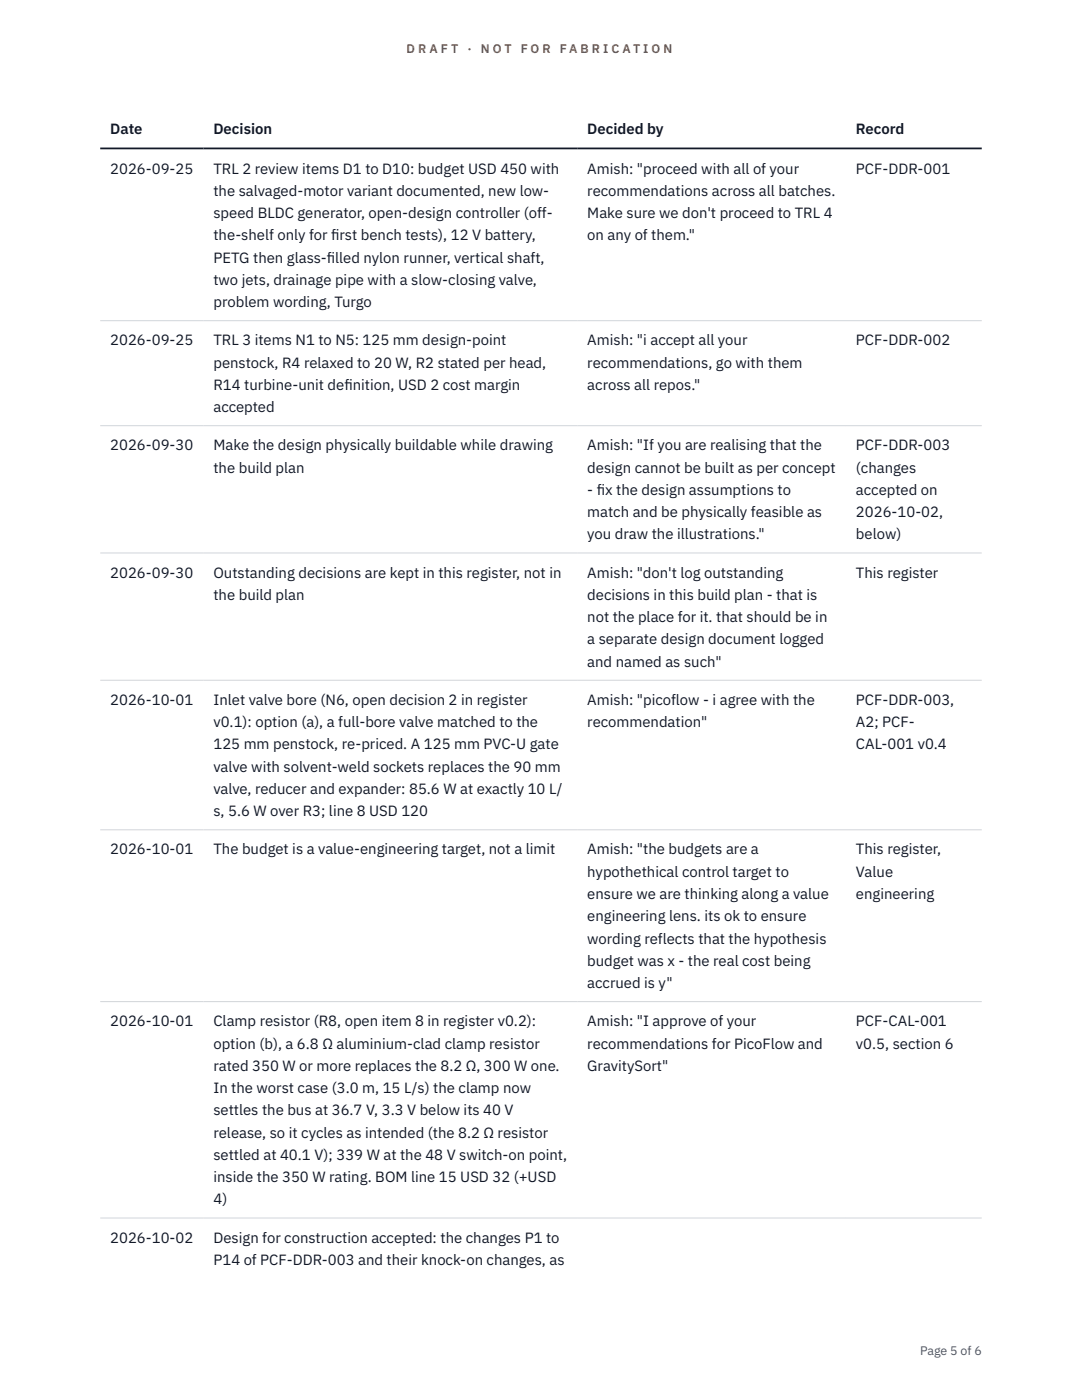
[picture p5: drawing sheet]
<svg xmlns="http://www.w3.org/2000/svg" width="216mm" height="279mm" viewBox="0 0 216 279" stroke-linecap="round" stroke-linejoin="round" font-family="sans-serif">
<defs><g id="words">
<g font-size="3" fill="#111827">
<text x="22" y="26.8">Date</text>
<text x="42.6" y="26.8">Decision</text>
<text x="117.2" y="26.8">Decided by</text>
<text x="170.8" y="26.8">Record</text>
<text x="22" y="34.6">2026-09-25</text>
<text x="42.6" y="34.6">TRL 2 review items D1 to D10: budget USD 450 with</text>
<text x="117.2" y="34.6">Amish: &quot;proceed with all of your</text>
<text x="170.8" y="34.6">PCF-DDR-001</text>
<text x="42.6" y="39.1">the salvaged-motor variant documented, new low-</text>
<text x="117.2" y="39.1">recommendations across all batches.</text>
<text x="42.6" y="43.5">speed BLDC generator, open-design controller (off-</text>
<text x="42.6" y="48">the-shelf only for f</text>
<text x="66.1" y="48">irst bench tests), 12 V battery,</text>
<text x="117.2" y="43.5">Make sure we don't proceed to TRL 4</text>
<text x="117.2" y="48">on any of them.&quot;</text>
<text x="42.6" y="52.4">PETG then glass-f</text>
<text x="65.2" y="52.4">illed nylon runner, vertical shaft,</text>
<text x="42.6" y="56.9">two jets, drainage pipe with a slow-closing valve,</text>
<text x="42.6" y="61.3">problem wording, Turgo</text>
<text x="22" y="68.9">2026-09-25</text>
<text x="42.6" y="68.9">TRL 3 items N1 to N5: 125 mm design-point</text>
<text x="117.2" y="68.9">Amish: &quot;i accept all your</text>
<text x="170.8" y="68.9">PCF-DDR-002</text>
<text x="42.6" y="73.4">penstock, R4 relaxed to 20 W, R2 stated per head,</text>
<text x="42.6" y="77.8">R14 turbine-unit def</text>
<text x="68.7" y="77.8">inition, USD 2 cost margin</text>
<text x="117.2" y="73.4">recommendations, go with them</text>
<text x="117.2" y="77.8">across all repos.&quot;</text>
<text x="42.6" y="82.3">accepted</text>
<text x="22" y="89.9">2026-09-30</text>
<text x="42.6" y="89.9">Make the design physically buildable while drawing</text>
<text x="117.2" y="89.9">Amish: &quot;If you are realising that the</text>
<text x="170.8" y="89.9">PCF-DDR-003</text>
<text x="42.6" y="94.3">the build plan</text>
<text x="117.2" y="94.3">design cannot be built as per concept</text>
<text x="170.8" y="94.3">(changes</text>
<text x="117.2" y="98.8">- f</text>
<text x="119.1" y="98.8">ix the design assumptions to</text>
<text x="170.8" y="98.8">accepted on</text>
<text x="117.2" y="103.2">match and be physically feasible as</text>
<text x="117.2" y="107.7">you draw the illustrations.&quot;</text>
<text x="170.8" y="103.2">2026-10-02,</text>
<text x="170.8" y="107.7">below)</text>
<text x="22" y="115.3">2026-09-30</text>
<text x="42.6" y="115.3">Outstanding decisions are kept in this register, not in</text>
<text x="42.6" y="119.7">the build plan</text>
<text x="117.2" y="115.3">Amish: &quot;don't log outstanding</text>
<text x="117.2" y="119.7">decisions in this build plan - that is</text>
<text x="170.8" y="115.3">This register</text>
<text x="117.2" y="124.2">not the place for it. that should be in</text>
<text x="117.2" y="128.6">a separate design document logged</text>
<text x="117.2" y="133.1">and named as such&quot;</text>
<text x="22" y="140.7">2026-10-01</text>
<text x="42.6" y="140.7">Inlet valve bore (N6, open decision 2 in register</text>
<text x="117.2" y="140.7">Amish: &quot;picoflow - i agree with the</text>
<text x="170.8" y="140.7">PCF-DDR-003,</text>
<text x="42.6" y="145.1">v0.1): option (a), a full-bore valve matched to the</text>
<text x="42.6" y="149.6">125 mm penstock, re-priced. A 125 mm PVC-U gate</text>
<text x="117.2" y="145.1">recommendation&quot;</text>
<text x="170.8" y="145.1">A2; PCF-</text>
<text x="170.8" y="149.6">CAL-001 v0.4</text>
<text x="42.6" y="154">valve with solvent-weld sockets replaces the 90 mm</text>
<text x="42.6" y="158.5">valve, reducer and expander: 85.6 W at exactly 10 L/</text>
<text x="42.6" y="162.9">s, 5.6 W over R3; line 8 USD 120</text>
<text x="22" y="170.5">2026-10-01</text>
<text x="42.6" y="170.5">The budget is a value-engineering target, not a limit</text>
<text x="117.2" y="170.5">Amish: &quot;the budgets are a</text>
<text x="170.8" y="170.5">This register,</text>
<text x="117.2" y="175">hypothethical control target to</text>
<text x="117.2" y="179.4">ensure we are thinking along a value</text>
<text x="170.8" y="175">Value</text>
<text x="170.8" y="179.4">engineering</text>
<text x="117.2" y="183.9">engineering lens. its ok to ensure</text>
<text x="117.2" y="188.3">wording reflects that the hypothesis</text>
<text x="117.2" y="192.8">budget was x - the real cost being</text>
<text x="117.2" y="197.2">accrued is y&quot;</text>
<text x="22" y="204.8">2026-10-01</text>
<text x="42.6" y="204.8">Clamp resistor (R8, open item 8 in register v0.2):</text>
<text x="42.6" y="209.3">option (b), a 6.8 Ω aluminium-clad clamp resistor</text>
<text x="117.2" y="204.8">Amish: &quot;I approve of your</text>
<text x="117.2" y="209.3">recommendations for PicoFlow and</text>
<text x="170.8" y="204.8">PCF-CAL-001</text>
<text x="170.8" y="209.3">v0.5, section 6</text>
<text x="42.6" y="213.7">rated 350 W or more replaces the 8.2 Ω, 300 W one.</text>
<text x="117.2" y="213.7">GravitySort&quot;</text>
<text x="42.6" y="218.2">In the worst case (3.0 m, 15 L/s) the clamp now</text>
<text x="42.6" y="222.6">settles the bus at 36.7 V, 3.3 V below its 40 V</text>
<text x="42.6" y="227">release, so it cycles as intended (the 8.2 Ω resistor</text>
<text x="42.6" y="231.5">settled at 40.1 V); 339 W at the 48 V switch-on point,</text>
<text x="42.6" y="235.9">inside the 350 W rating. BOM line 15 USD 32 (+USD</text>
<text x="42.6" y="240.4">4)</text>
<text x="22" y="248">2026-10-02</text>
<text x="42.6" y="248">Design for construction accepted: the changes P1 to</text>
<text x="42.6" y="252.4">P14 of PCF-DDR-003 and their knock-on changes, as</text>
</g>
<g font-size="2.5" fill="#b45309">
<text x="81.1" y="10.5">D R A F T</text>
<text x="93.3" y="10.5">·</text>
<text x="95.9" y="10.5">N O T</text>
<text x="103.9" y="10.5">F O R</text>
<text x="111.7" y="10.5">F A B R I C A T I O N</text>
</g>
<text font-size="2.5" fill="#4b5563" x="183.6" y="270.3">Page 5 of 6</text>
</g></defs>
<path d="M20 64h175.9M20 85h175.9M20 110.4h175.9M20 135.8h175.9M20 165.6h175.9M20 199.9h175.9M20 243.1h175.9" fill="none" stroke="#d1d5db" stroke-width=".2"/>
<path d="M20 29.6h175.9" fill="none" stroke="#111827" stroke-width=".35"/>
<use href="#words"/>
</svg>
